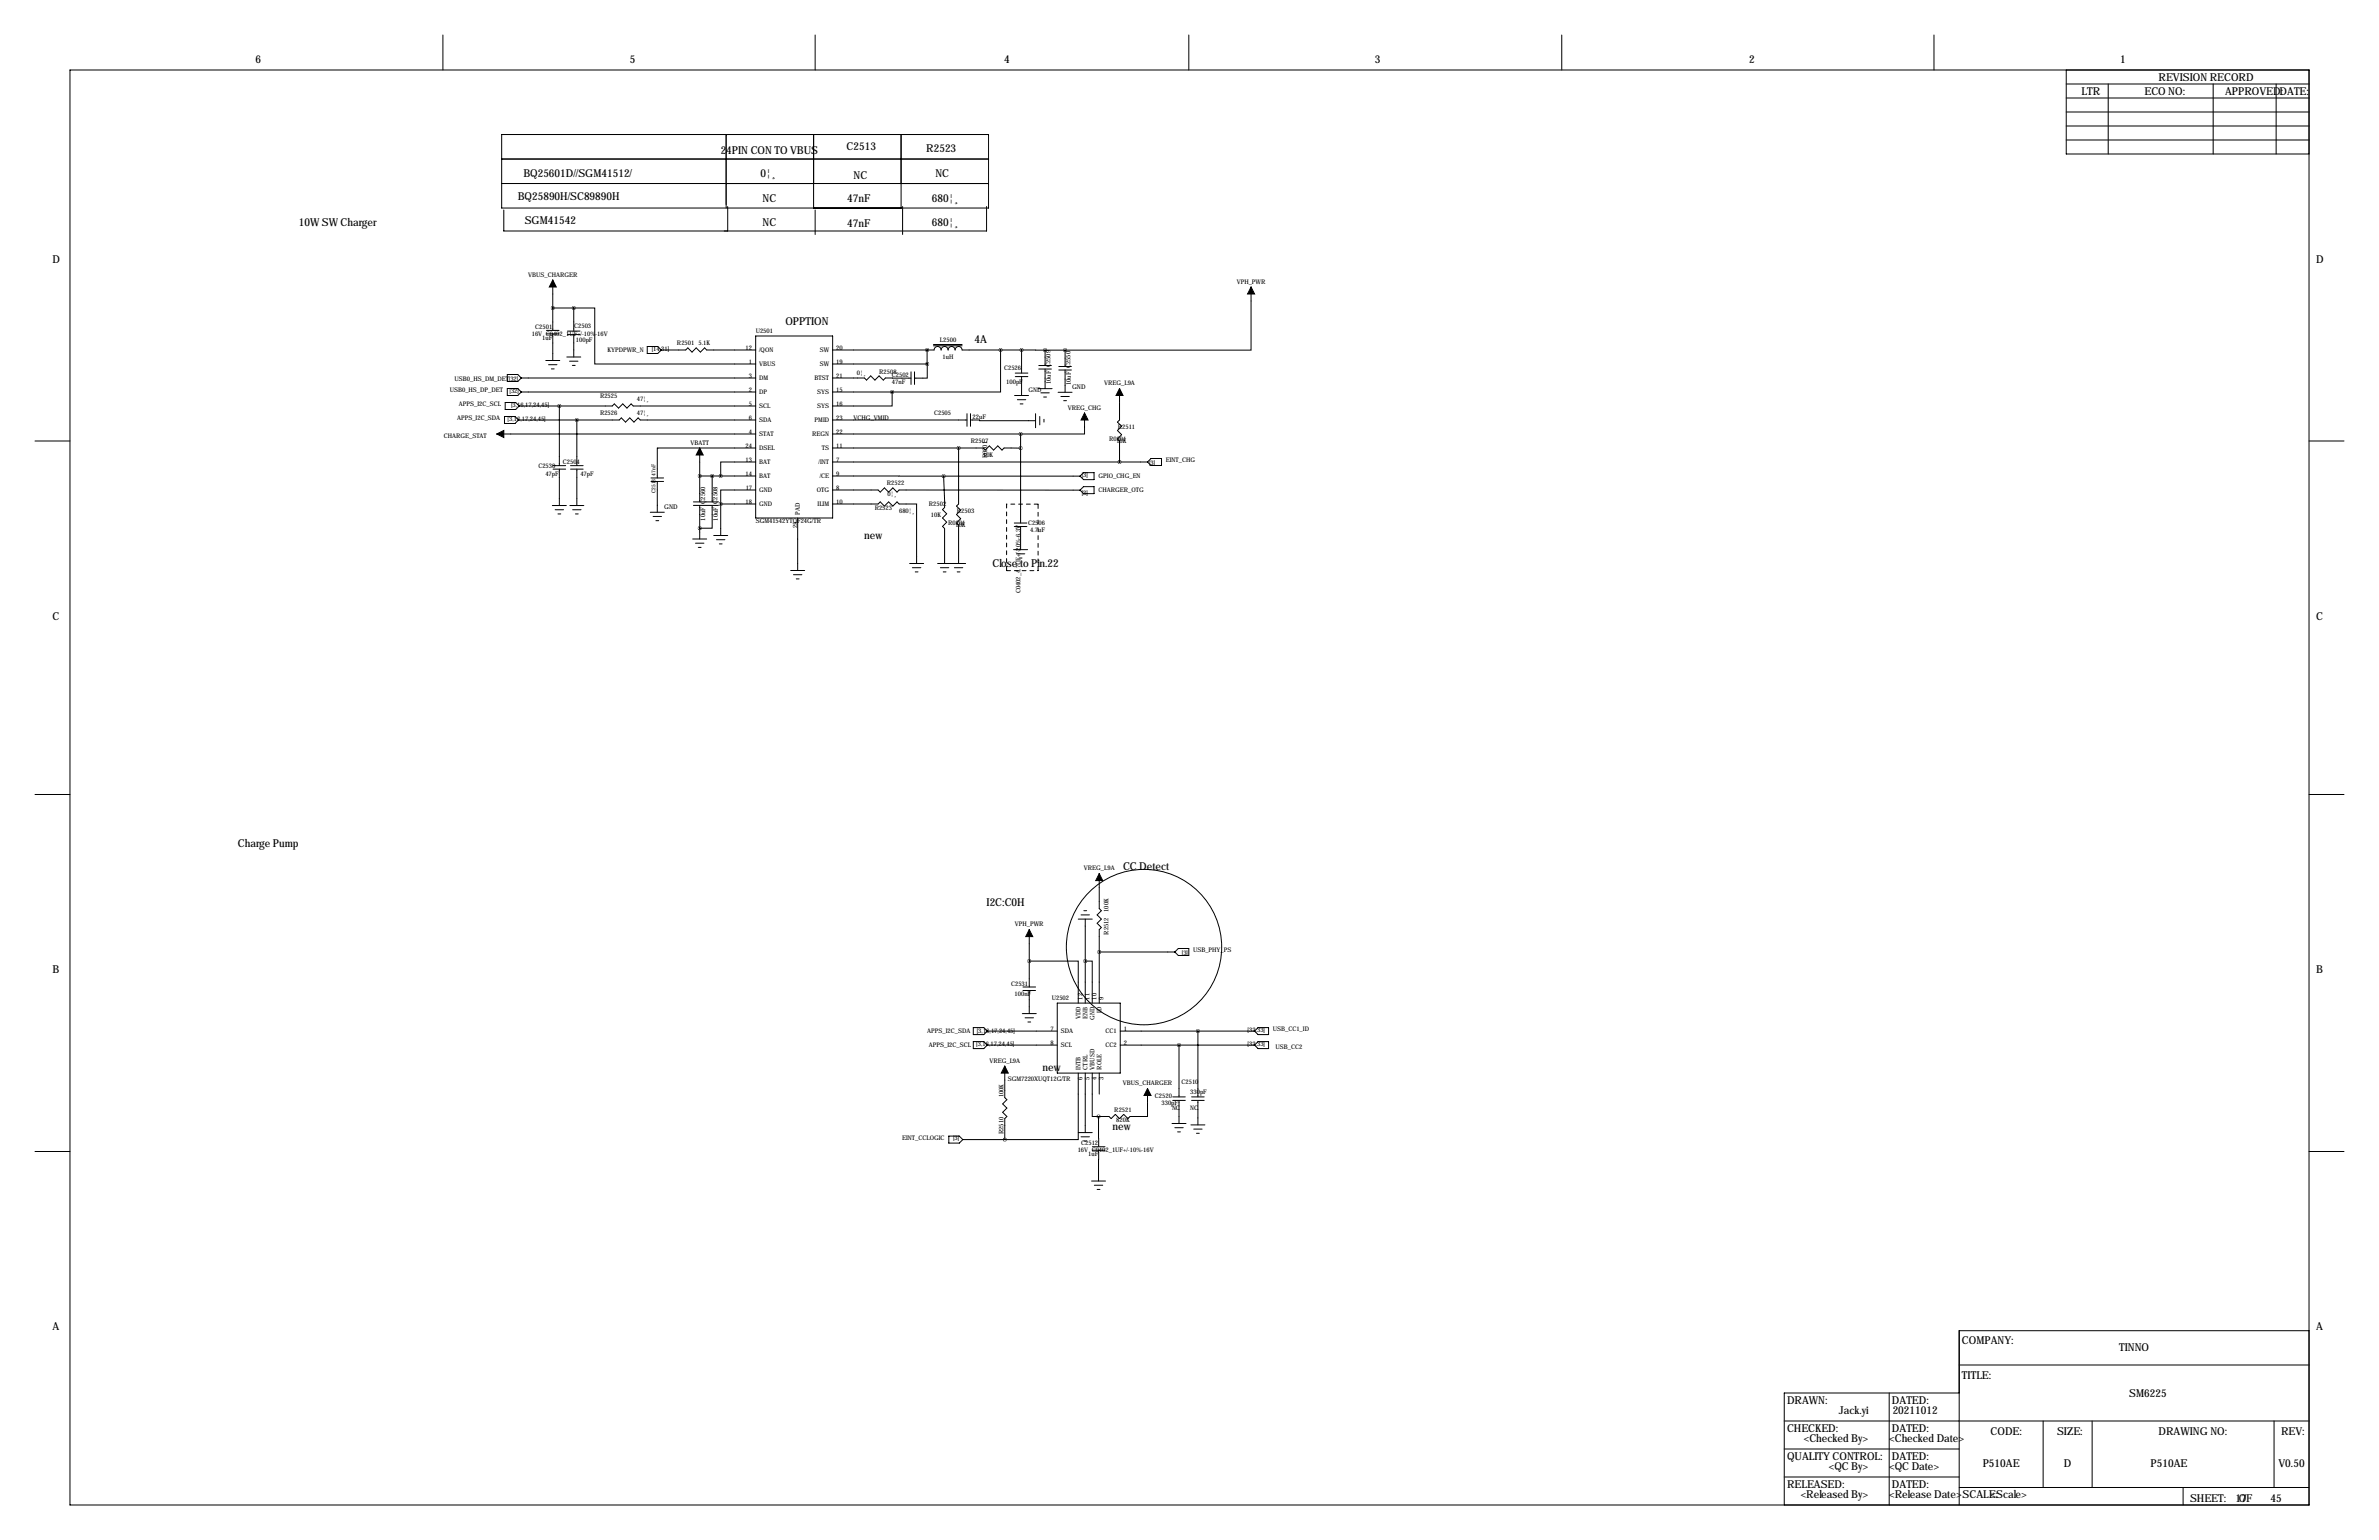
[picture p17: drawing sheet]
<svg xmlns="http://www.w3.org/2000/svg" width="864mm" height="559mm" viewBox="0 0 864 559" stroke-linecap="round" stroke-linejoin="round" font-family="sans-serif">
<defs><g id="words">
<g font-size="4">
<text x="92.7" y="22.9">6</text>
<text x="228.6" y="22.9">5</text>
<text x="364.5" y="22.9">4</text>
<text x="499.1" y="22.9">3</text>
<text x="635" y="22.9">2</text>
<text x="769.6" y="22.9">1</text>
<text x="783.6" y="29.2">REVISION RECORD</text>
<text x="755.6" y="34.3">LTR</text>
<text x="778.5" y="34.3">ECO NO:</text>
<text x="807.7" y="34.3">APPROVED:DATE:</text>
<text x="261.6" y="55.9">24PIN CON TO VBUS</text>
<text x="307.3" y="54.6">C2513</text>
<text x="336.2" y="55.2">R2523</text>
<text x="190" y="64.3">BQ25601D//SGM41512/</text>
<text x="276.1" y="64.3">0¦¸</text>
<text x="309.9" y="64.8">NC</text>
<text x="339.5" y="64.1">NC</text>
<text x="188" y="72.4">BQ25890H/SC89890H</text>
<text x="276.8" y="73.2">NC</text>
<text x="307.5" y="73.5">47nF</text>
<text x="338.3" y="73.2">680¦¸</text>
<text x="108.5" y="82.1">10W SW Charger</text>
<text x="190.5" y="81.3">SGM41542</text>
<text x="276.8" y="82.1">NC</text>
<text x="307.5" y="82.3">47nF</text>
<text x="338.3" y="82">680¦¸</text>
<text x="19" y="95.3">D</text>
<text x="840.7" y="95.3">D</text>
<text x="285.1" y="118.1">OPPTION</text>
<text x="353.8" y="124.5">4A</text>
<text x="313.7" y="195.6">new</text>
<text x="360.3" y="205.8">Close to Pin.22</text>
<text x="19" y="224.8">C</text>
<text x="840.7" y="224.8">C</text>
<text x="86.4" y="307.3">Charge Pump</text>
<text x="407.7" y="315.7">CC Detect</text>
<text x="358.1" y="328.9">I2C:C0H</text>
<text x="19" y="353.1">B</text>
<text x="840.7" y="353.1">B</text>
<text x="378.5" y="388.6">new</text>
<text x="403.9" y="410.2">new</text>
<text x="19" y="482.6">A</text>
<text x="840.7" y="482.6">A</text>
<text x="712.2" y="487.7">COMPANY:</text>
<text x="769.2" y="490.3">TINNO</text>
<text x="712.2" y="500.4">TITLE:</text>
<text x="648.7" y="509.3">DRAW</text>
<text x="660.1" y="509.3">N:</text>
<text x="686.8" y="509.3">DATED:</text>
<text x="773" y="506.8">SM6225</text>
<text x="667.5" y="513.1">Jack.yi</text>
<text x="687.1" y="513.1">20211012</text>
<text x="648.7" y="519.4">CHECKED:</text>
<text x="686.8" y="519.4">DATED:</text>
<text x="722.6" y="520.7">CODE:</text>
<text x="746.8" y="520.7">SIZE:</text>
<text x="783.6" y="520.7">DRAW</text>
<text x="794.9" y="520.7">ING NO:</text>
<text x="828" y="520.7">REV:</text>
<text x="654.8" y="523.3">&lt;Checked By&gt;</text>
<text x="685.8" y="523.3">&lt;Checked Date&gt;</text>
<text x="648.7" y="529.6">QUALITY CONTROL:</text>
<text x="663.9" y="533.5">&lt;QC By&gt;</text>
<text x="685.8" y="533.5">&lt;QC Date&gt;</text>
<text x="686.8" y="529.6">DATED:</text>
<text x="719.7" y="532.2">P510AE</text>
<text x="749.2" y="532.2">D</text>
<text x="780.7" y="532.2">P510AE</text>
<text x="827.1" y="532.2">V0.50</text>
<text x="648.7" y="539.8">RELEASED:</text>
<text x="686.8" y="539.8">DATED:</text>
<text x="653.7" y="543.6">&lt;Released By&gt;</text>
<text x="685.8" y="543.6">&lt;Release Date&gt;SCALE:</text>
<text x="722.6" y="543.6">&lt;Scale&gt;</text>
<text x="795" y="544.8">SHEET:</text>
<text x="811.5" y="544.9">17</text>
<text x="812.7" y="544.8">OF</text>
<text x="824.2" y="544.9">45</text>
</g>
<g font-size="2.4">
<text x="389.2" y="141.1">GND</text>
<text x="241.1" y="184.6">GND</text>
</g>
<g font-size="2.3">
<text x="191.7" y="100.3">VBUS_CHARGER</text>
<text x="448.9" y="102.9">VPH_PW</text>
<text x="457.8" y="102.9">R</text>
<text x="194.3" y="119.4">C2501</text>
<text x="208.4" y="118.9">C2503</text>
<text x="193" y="121.9">16V C0402_1UF+/-10%-16V</text>
<text x="196.8" y="123.2">1uF</text>
<text x="209.1" y="124">100pF</text>
<text x="245.8" y="125.2">R2501</text>
<text x="253.6" y="125.2">5.1K</text>
<text x="274.3" y="120.6">U2501</text>
<text x="341.2" y="124">L2500</text>
<text x="220.5" y="127.8">KYPDPW</text>
<text x="229.5" y="127.8">R_N</text>
<text x="236.6" y="127.5">[14,31]</text>
<text x="270.7" y="127">12</text>
<text x="275.6" y="127.8">/QON</text>
<text x="297.6" y="127.8">SW</text>
<text x="303.5" y="127">20</text>
<text x="342.2" y="130.3">1uH</text>
<text x="271.9" y="137.2">3</text>
<text x="271.9" y="132.1">1</text>
<text x="275.6" y="137.9">DM</text>
<text x="275.6" y="132.8">VBUS</text>
<text x="295.7" y="137.9">BTST</text>
<text x="297.6" y="132.8">SW</text>
<text x="303.5" y="137.2">21</text>
<text x="303.5" y="132.1">19</text>
<text x="311.1" y="136.2">0¦¸</text>
<text x="319.2" y="135.7">R2508</text>
<text x="323.8" y="136.7">C2502</text>
<text x="364.5" y="134.1">C2526</text>
<text x="381.4" y="133.2" transform="rotate(-90 381.4 133.2)">C2509</text>
<text x="388.6" y="133.6" transform="rotate(-90 388.6 133.6)">C2550</text>
<text x="163.3" y="142.2">USB0_HS_DP_DET</text>
<text x="165" y="138.1">USB0_HS_DM_DET[32]</text>
<text x="185" y="142.5">[32]</text>
<text x="271.9" y="142.2">2</text>
<text x="275.6" y="143">DP</text>
<text x="296.6" y="143">SYS</text>
<text x="303.5" y="142.2">15</text>
<text x="323.8" y="139.2">47nF</text>
<text x="365.3" y="139.2">100pF</text>
<text x="373.4" y="142.2">GND</text>
<text x="381.4" y="139.4" transform="rotate(-90 381.4 139.4)">10uF</text>
<text x="388.7" y="139.8" transform="rotate(-90 388.7 139.8)">10uF</text>
<text x="400.8" y="139.7">VREG_L9A</text>
<text x="166.6" y="147.3">APPS_I2C_SCL</text>
<text x="185.6" y="147.6">[3,16,17,24,45]</text>
<text x="217.8" y="144.3">R2525</text>
<text x="231.1" y="145.5">47¦¸</text>
<text x="271.9" y="147.3">5</text>
<text x="275.6" y="148.1">SCL</text>
<text x="296.6" y="148.1">SYS</text>
<text x="303.5" y="147.3">16</text>
<text x="387.6" y="148.6">VREG_CHG</text>
<text x="165.9" y="152.4">APPS_I2C_SDA</text>
<text x="184.3" y="152.7">[3,16,17,24,45]</text>
<text x="217.8" y="150.6">R2526</text>
<text x="231.1" y="150.6">47¦¸</text>
<text x="271.9" y="152.4">6</text>
<text x="275.6" y="153.2">SDA</text>
<text x="295.7" y="153.2">PMID</text>
<text x="303.5" y="152.4">23</text>
<text x="309.9" y="152.4">VCHG_VMID</text>
<text x="339.1" y="150.6">C2505</text>
<text x="353.1" y="151.9">22uF</text>
<text x="405.8" y="155.7">R2511</text>
<text x="161.1" y="159">CHARGE_STAT</text>
<text x="250.6" y="161.3">VBATT</text>
<text x="271.9" y="157.5">4</text>
<text x="275.6" y="158.2">STAT</text>
<text x="294.8" y="158.2">REGN</text>
<text x="303.5" y="157.5">22</text>
<text x="352.4" y="160.8">R2507</text>
<text x="402.6" y="160">R0201</text>
<text x="405.2" y="160.8">10K</text>
<text x="270.7" y="167.6">13</text>
<text x="270.7" y="162.6">24</text>
<text x="275.6" y="163.3">DSEL</text>
<text x="298.4" y="163.3">TS</text>
<text x="303.5" y="167.6">7</text>
<text x="303.5" y="162.6">11</text>
<text x="356.9" y="165.9">10K</text>
<text x="358.4" y="166.3" transform="rotate(-90 358.4 166.3)">R0201</text>
<text x="423.2" y="167.6">EINT_CHG</text>
<text x="195.4" y="169.7">C2530</text>
<text x="198" y="172.8">47pF</text>
<text x="204.3" y="168.5">C2504</text>
<text x="210.7" y="172.8">47pF</text>
<text x="270.7" y="172.7">14</text>
<text x="275.6" y="168.4">BAT</text>
<text x="275.6" y="173.5">BAT</text>
<text x="297.2" y="168.4">/INT</text>
<text x="297.6" y="173.5">/CE</text>
<text x="303.5" y="172.7">9</text>
<text x="392.7" y="173">[3]</text>
<text x="398.8" y="173.5">GPIO_CHG_EN</text>
<text x="417.1" y="168.7">[3]</text>
<text x="270.7" y="177.8">17</text>
<text x="275.6" y="178.6">GND</text>
<text x="296.5" y="178.6">OTG</text>
<text x="303.5" y="177.8">8</text>
<text x="322" y="176">R2522</text>
<text x="322.2" y="179.8">0¦¸</text>
<text x="392.7" y="179.6">[3]</text>
<text x="398.8" y="178.6">CHARGER_OTG</text>
<text x="256" y="182.7" transform="rotate(-90 256 182.7)">C2560</text>
<text x="260.5" y="182.7" transform="rotate(-90 260.5 182.7)">C2508</text>
<text x="270.7" y="182.9">18</text>
<text x="275.6" y="183.6">GND</text>
<text x="296.8" y="183.6">ILIM</text>
<text x="303.5" y="182.9">10</text>
<text x="317.5" y="184.9">R2523</text>
<text x="337.2" y="183.6">R2502</text>
<text x="256" y="188.9" transform="rotate(-90 256 188.9)">10uF</text>
<text x="260.6" y="188.9" transform="rotate(-90 260.6 188.9)">10uF</text>
<text x="274.3" y="189.7">SGM41542YTQF24G/TR</text>
<text x="289.6" y="191.6" transform="rotate(-90 289.6 191.6)">25</text>
<text x="290.3" y="186.7" transform="rotate(-90 290.3 186.7)">PAD</text>
<text x="326.4" y="186.2">680¦¸</text>
<text x="337.9" y="187.5">10K</text>
<text x="344.2" y="190.5">R0201</text>
<text x="346.8" y="191.3">10K</text>
<text x="347.4" y="186.2">R2503</text>
<text x="373.2" y="190.5">C2506</text>
<text x="374" y="193.1">4.7uF</text>
<text x="370.5" y="215.3" transform="rotate(-90 370.5 215.3)">C0402_4.7UF+/-20%-6.3V</text>
<text x="393.4" y="315.7">VREG_L9A</text>
<text x="402.3" y="330.9" transform="rotate(-90 402.3 330.9)">100K</text>
<text x="368.4" y="336">VPH_PW</text>
<text x="377.3" y="336">R</text>
<text x="402.3" y="339.2" transform="rotate(-90 402.3 339.2)">R2512</text>
<text x="429.1" y="346.5">[3]</text>
<text x="433.1" y="345.4">USB_PHY_PS</text>
<text x="367" y="357.6">C2531</text>
<text x="368.3" y="361.4">100nF</text>
<text x="381.8" y="362.7">U2502</text>
<text x="392.9" y="362.7" transform="rotate(-90 392.9 362.7)">12</text>
<text x="395.5" y="362.7" transform="rotate(-90 395.5 362.7)">11</text>
<text x="398" y="362.7" transform="rotate(-90 398 362.7)">10</text>
<text x="400.6" y="362.7" transform="rotate(-90 400.6 362.7)">9</text>
<text x="392.2" y="369.9" transform="rotate(-90 392.2 369.9)">VDD</text>
<text x="394.7" y="369.6" transform="rotate(-90 394.7 369.6)">ENB</text>
<text x="397.3" y="370" transform="rotate(-90 397.3 370)">GND</text>
<text x="399.8" y="367.5" transform="rotate(-90 399.8 367.5)">ID</text>
<text x="336.6" y="375">APPS_I2C_SDA</text>
<text x="354.6" y="374.7">[3,16,17,24,45]</text>
<text x="381.3" y="374.1">7</text>
<text x="385.1" y="374.9">SDA</text>
<text x="401.3" y="374.9">CC1</text>
<text x="407.9" y="374.1">1</text>
<text x="452.9" y="374.4">[32,33]</text>
<text x="462" y="374.1">USB_CC1_ID</text>
<text x="337.2" y="380.1">APPS_I2C_SCL</text>
<text x="354.4" y="379.7">[3,16,17,24,45]</text>
<text x="381.3" y="379.2">8</text>
<text x="385.1" y="380">SCL</text>
<text x="401.3" y="380">CC2</text>
<text x="407.9" y="379.2">2</text>
<text x="452.9" y="379.5">[32,33]</text>
<text x="463" y="380.5">USB_CC2</text>
<text x="359.1" y="385.6">VREG_L9A</text>
<text x="392.2" y="388.1" transform="rotate(-90 392.2 388.1)">INTB</text>
<text x="394.7" y="388.1" transform="rotate(-90 394.7 388.1)">CTRL</text>
<text x="397.3" y="388.1" transform="rotate(-90 397.3 388.1)">VBUSD</text>
<text x="399.8" y="388.1" transform="rotate(-90 399.8 388.1)">ROLE</text>
<text x="365.8" y="392.2">SGM7220XUQT12G/TR</text>
<text x="392.9" y="391.8" transform="rotate(-90 392.9 391.8)">6</text>
<text x="395.5" y="391.8" transform="rotate(-90 395.5 391.8)">5</text>
<text x="398" y="391.8" transform="rotate(-90 398 391.8)">4</text>
<text x="400.6" y="391.8" transform="rotate(-90 400.6 391.8)">3</text>
<text x="407.6" y="393.7">VBUS_CHARGER</text>
<text x="428.9" y="393.2">C2510</text>
<text x="364.2" y="398.2" transform="rotate(-90 364.2 398.2)">100K</text>
<text x="419.3" y="398.3">C2520</text>
<text x="421.6" y="400.8">330pF</text>
<text x="432.1" y="397">330pF</text>
<text x="404.5" y="403.4">R2521</text>
<text x="405.2" y="407.2">820K</text>
<text x="425.4" y="402.8">NC</text>
<text x="432.1" y="402.6">NC</text>
<text x="327.5" y="413.5">EINT_CCLOGIC</text>
<text x="346" y="413.8">[3]</text>
<text x="364.2" y="411.6" transform="rotate(-90 364.2 411.6)">R2510</text>
<text x="391.2" y="418.1">16V C0402_1UF+/-10%-16V</text>
<text x="392.5" y="415.6">C2512</text>
<text x="395" y="419.4">1uF</text>
</g>
<g font-size="2">
<text x="238" y="172.7" transform="rotate(-90 238 172.7)">47nF</text>
<text x="238" y="179" transform="rotate(-90 238 179)">C2513</text>
</g>
</g></defs>
<g fill="none" stroke="#000" stroke-width=".36">
<path d="M160.8 12.7v12.7M295.9 12.7v12.7M431.5 12.7v12.7M566.9 12.7v12.7M702.1 12.7v12.7M25.4 25.4h812.8v520.7h-812.8zM750.1 35.6h88.1M750.1 30.5h88.1M750.1 25.4v30.5h88.1M765.3 30.5v25.4M803.4 30.5v25.4M826.3 30.5v25.4"/>
<path d="M182.1 48.8h176.8v26.7h-176.8zM182.1 57.7h176.8M263.6 48.8v26.7M295.4 48.8v26.7M327.1 48.8v26.7M750.1 50.8h88.1M750.1 45.7h88.1M750.1 40.6h88.1M182.1 66.6h176.8M264.2 74.9v8.9M295.9 76.2v8.9M327.7 74.9v10.2"/>
<path d="M358.1 74.9v8.9h-175.2v-7.6M198.4 119.9h4.5M200.7 101.6v18.3M200.7 111.8h7.6M208.3 111.8h7.6v20.3h58.4M208.3 111.8v8.3M454.2 104.1v23h-67.6M184.1 135.9h3.9l1.2 1.3-1.2 1.2h-3.9zM189.2 137.2h85.1M198.1 130.8h5.1M198.4 121.2h4.5M199.1 132.3h3.1"/>
<path d="M200.2 133.9h1M200.7 121.2v9.6M205.7 129.5h5.1M206 120.1h4.6M206 121.4h4.6M206.8 131.1h3M207.8 132.6h1M208.3 121.4v8.1M234.9 125.7h3.9l1.2 1.3-1.2 1.3h-3.9zM240 127h8.9l.8-.8 1.5 1.6 1.5-1.6 1.6 1.6 1.5-1.6 .7 .8h17.8M274.3 121.9h28v66.1h-28zM302.3 127h36.8a1.27 1.27 0 0 1 1.3-1.3 1.27 1.27 0 0 1 1.2 1.3 1.27 1.27 0 0 1 1.3-1.3 1.27 1.27 0 0 1 1.3 1.3 1.27 1.27 0 0 1 1.2-1.3 1.27 1.27 0 0 1 1.3 1.3 1.27 1.27 0 0 1 1.3-1.3 1.27 1.27 0 0 1 1.2 1.3h21.6"/>
<path d="M302.3 137.2h11.5l.8 .7 1.5-1.5 1.5 1.5 1.5-1.5 1.5 1.5 .8-.7h9.3M330.7 134.9v4.6M332 134.9v4.6M336.6 127v5.1M336.6 127h.1M336.6 132.1v5.1h-4.6M336.6 132.1h-34.3M338.8 125.5h10.4M338.8 125h10.4M363.2 127v15.2h-39.3M368.6 135.4h4.5M368.6 136.7h4.5"/>
<path d="M370.8 136.7v6.8M370.8 127l8.6 .1M370.8 127v8.4M377.1 133.9h4.6M377.1 132.6h4.6M379.4 133.9v7.1M379.4 127.1v5.5M379.4 127.1h7.2M384.4 134.3h4.5M384.4 133h4.5M386.6 134.3v8M386.6 127.1v5.9"/>
<path d="M180.3 157.5h94M183.1 151.1h3.8l1.3 1.3-1.3 1.3h-3.8zM183.4 146h3.8l1.3 1.3-1.3 1.3h-3.8zM184.1 141h3.9l1.2 1.2-1.2 1.3h-3.9zM188.2 152.4h36.6l.8-.8 1.5 1.6 1.5-1.6 1.5 1.6 1.5-1.6 .8 .8h41.9M188.5 147.3h33.7l.8-.7 1.5 1.5 1.6-1.5 1.5 1.5 1.5-1.5 .8 .7h44.4M189.2 142.2h85.1M203 147.3v21.7M209.4 152.4v16.6M302.3 142.2h21.6M302.3 152.4h48.7M323.9 142.2v5.1h-21.6"/>
<path d="M351 150.1v4.6M352.3 152.4h3.3v.3h20.3M352.3 150.1v4.6M368.3 143.5h5.1M369.3 145h3.1M370.3 146.6h1M370.5 157.5v32.3M370.5 157.5h-68.2M375.9 150.1v5.1M376.8 141h5.1M377.4 151.1v3.1M377.8 142.5h3.1"/>
<path d="M378.9 144.1h1M379 152.1v1.1M384.1 142.3h5.1M385.1 143.9h3.1M386.1 145.4h1M393.7 149.9v7.6h-23.2M406.4 141v11.4l-.8 .8 1.6 1.5-1.6 1.5 1.6 1.5-1.6 1.6 .8 .7v7.6M12.7 160h12.7M200.8 169h4.5M200.8 170.2h4.5M203 170.2v13.2M207.1 169h4.6"/>
<path d="M207.1 170.2h4.6M209.4 170.2v13.2M236.3 173.4h4.6M236.3 174.7h4.6M238.6 174.7v11.2M254 162.6v19.5M254 172.7h20.3M258.5 172.7v9.4M274.3 177.8h-12.7v5.1M274.3 167.6h-12.7v5.1M274.3 162.6h-35.5l-.2 10.8M302.3 172.7l40.2 .1"/>
<path d="M302.3 162.6h54.6l.7 .7 1.6-1.5 1.5 1.5 1.5-1.5 1.5 1.5 .8-.7h6M302.3 167.6h114.3M302.3 177.8h16.5l.7 .8 1.6-1.6 1.5 1.6 1.5-1.6 1.5 1.6 .8-.8h65.7M342.5 172.8l.4 11.4-.8 .7 1.6 1.5-1.6 1.6 1.6 1.5-1.6 1.5 .8 .8v12.7M348 162.6v20.3l-.8 .7 1.5 1.6-1.5 1.5 1.5 1.5-1.5 1.5 .8 .8v14M392.1 172.8h-49.6M392.1 172.8l1.2-1.3h3.9v2.5h-3.9zM392.1 177.8l1.2-1.2h3.9v2.5h-3.9zM416.6 167.6l1.2-1.2h3.8v2.5h-3.8zM838.2 160h12.7M200.5 183.4h5.1M201.5 185h3.1"/>
<path d="M202.5 186.5h1.1M206.9 183.4h5M207.9 185h3M208.9 186.5h1M236.1 185.9h5M237.1 187.4h3M238.1 188.9h1M251.5 195.6h5M251.7 183.4h9.1M251.7 182.1h9.1M252.5 197.1h3M253.5 198.6h1"/>
<path d="M254 183.4v12.2M258.5 183.4v8.3h-4.5M259.1 194.3h5.1M260.1 195.8h3M261.1 197.4h1M261.6 182.9h12.7M261.6 182.9v11.4M289.6 188v19M302.3 182.9h16.5l.7-.8 1.6 1.5 1.5-1.5 1.5 1.5 1.5-1.5 .8 .8h6.3v21.6M367.9 199.4h5.1M368.2 191.1h4.6M368.2 189.8h4.6"/>
<path d="M370.5 191.1v8.3M287 207h5.1M288 208.5h3.1M289.1 210.1h1M330.2 204.5h5.1M331.2 206h3.1M332.2 207.5h1M340.4 204.5h10.1M341.4 206h3M342.4 207.5h1M346.5 206h3M347.5 207.5h1"/>
<path d="M369 201h3M370 202.5h1M12.7 288.3h12.7M838.2 288.3h12.7M399 317v12.7l.8 .8-1.5 1.5 1.5 1.5-1.5 1.5 1.5 1.5-.8 .8v26.7M373.6 337.3v20.8M391.4 333.5h5.1M392.4 332h3.1M393.4 330.5h1.1M394 333.5v30.5M371.3 359.4h4.6M371.3 358.1h4.6"/>
<path d="M373.6 359.4v8.4M373.6 348.7h17.8v15.3M394 348.7h2.5v15.3M399 345.4h27.5M426.5 345.4l1.2-1.2h3.8v2.5h-3.8zM353.3 378h3.8l1.3 1.2-1.3 1.3h-3.8zM353.3 372.9h3.8l1.3 1.2-1.3 1.3h-3.8zM358.4 374.1h25.4M358.4 379.2h25.4M371.1 367.8h5.1M372.1 369.3h3.1M373.1 370.8h1"/>
<path d="M383.8 364h22.9v25.4h-22.9zM406.7 374.1h48.7M406.7 379.2h48.7M428 379.2v18.8M434.8 374.1v23.9M455.4 379.2l1.3-1.2h3.8v2.5h-3.8zM455.4 374.1l1.3-1.2h3.8v2.5h-3.8zM364.7 386.8v11.5l.8 .7-1.5 1.6 1.5 1.5-1.5 1.5 1.5 1.5-.8 .8v7.6M391.4 389.4v24.1h-26.7M394 389.4v21.6M396.5 389.4v15.7h2.3M399 389.4v7.6"/>
<path d="M416.6 395v10.1h-6.4l-.8 .8-1.5-1.5-1.5 1.5-1.5-1.5-1.5 1.5-.8-.8h-3.8M425.7 399.3h4.6M425.7 398h4.6M428 399.3v8.4M432.6 399.3h4.5M432.6 398h4.5M434.8 399.3v8.9M12.7 417.8h12.7M344.4 412.2h3.8l1.3 1.3-1.3 1.3h-3.8zM364.7 413.5h-15.2M391.4 411h5.1M392.4 412.5h3.1"/>
<path d="M393.4 414h1.1M396.5 417.4h4.6M396.5 416.1h4.6M398.8 405.1v11M398.8 417.4v11.1M425.4 407.7h5.1M426.5 409.2h3M427.5 410.7h1M432.3 408.2h5.1M433.3 409.7h3.1M434.3 411.2h1.1M838.2 417.8h12.7"/>
<path d="M396.2 428.5h5.1M397.3 430.1h3M398.3 431.6h1M711.2 495.3h127M838.2 482.9h-127v63.2M647.7 515.6h190.5M685.8 505.5v40.6M711.2 505.5h-63.5v40.6M741.7 515.6v24.1M759.5 515.6v24.1M825.5 515.6v24.1M647.7 535.9h63.5"/>
<path d="M647.7 525.8h63.5M711.2 539.8h127M792.5 539.8v6.3"/>
<circle cx="415.3" cy="343.7" r="28.2"/>
</g>
<path d="M365.4 182.9v24.2M376.8 182.9h-11.4M365.4 207.1h11.4M376.8 207.1v-24.2" fill="none" stroke="#000" stroke-width=".36" stroke-dasharray="1.4 1.4"/>
<path d="M200.7 101.6l1.2 2.5h-2.5zM454.2 104.1l1.2 2.6h-2.5zM180.3 157.5l2.6-1.3v2.6zM393.7 149.9l1.3 2.5h-2.6zM406.4 141l1.3 2.5h-2.6zM254 162.6l1.3 2.5h-2.6zM399 317l1.3 2.5h-2.5zM373.6 337.3l1.3 2.6h-2.5zM364.7 386.8l1.3 2.6h-2.5zM416.6 395l1.2 2.5h-2.5z" fill="#000" stroke="#000" stroke-width=".36"/>
<path d="M364.7 413.5a.05 .05 0 0 0 .1 0 .05 .05 0 0 0-.1 0zM373.6 348.7a.05 .05 0 0 0 .1 0 .05 .05 0 0 0-.1 0zM393.9 348.7a.05 .05 0 0 0 .1 0 .05 .05 0 0 0-.1 0zM434.8 374.1a.05 .05 0 0 0 .1 0 .05 .05 0 0 0-.1 0zM399 345.4a.05 .05 0 0 0 .1 0 .05 .05 0 0 0-.1 0zM427.9 379.2a.05 .05 0 0 0 .1 0 .05 .05 0 0 0-.1 0zM261.6 182.9a.05 .05 0 0 0 .1 0 .05 .05 0 0 0-.1 0zM261.6 172.7a.05 .05 0 0 0 .1 0 .05 .05 0 0 0-.1 0zM347.9 162.6a.05 .05 0 0 0 .1 0 .05 .05 0 0 0-.1 0zM342.5 172.8a.05 .05 0 0 0 .1 0 .05 .05 0 0 0-.1 0zM370.4 162.6a.05 .05 0 0 0 .1 0 .05 .05 0 0 0-.1 0zM363.2 127a.05 .05 0 0 0 .1 0 .05 .05 0 0 0-.1 0zM323.8 142.2a.05 .05 0 0 0 .1 0 .05 .05 0 0 0-.1 0zM200.6 111.8a.05 .05 0 0 0 .1 0 .05 .05 0 0 0-.1 0zM208.2 111.8a.05 .05 0 0 0 .1 0 .05 .05 0 0 0-.1 0zM379.3 127.1a.05 .05 0 0 0 .1 0 .05 .05 0 0 0-.1 0zM370.8 127a.05 .05 0 0 0 .1 0 .05 .05 0 0 0-.1 0zM370.4 157.5a.05 .05 0 0 0 .1 0 .05 .05 0 0 0-.1 0zM398.7 405.1a.05 .05 0 0 0 .1 0 .05 .05 0 0 0-.1 0zM386.6 127.1a.05 .05 0 0 0 .1 0 .05 .05 0 0 0-.1 0zM258.5 172.7a.05 .05 0 0 0 .1 0 .05 .05 0 0 0-.1 0zM203 147.3a.05 .05 0 0 0 .1 0 .05 .05 0 0 0-.1 0zM336.5 127a.05 .05 0 0 0 .1 0 .05 .05 0 0 0-.1 0z" fill="#000" stroke="#000" stroke-width="1.3"/>
<use href="#words"/>
</svg>
